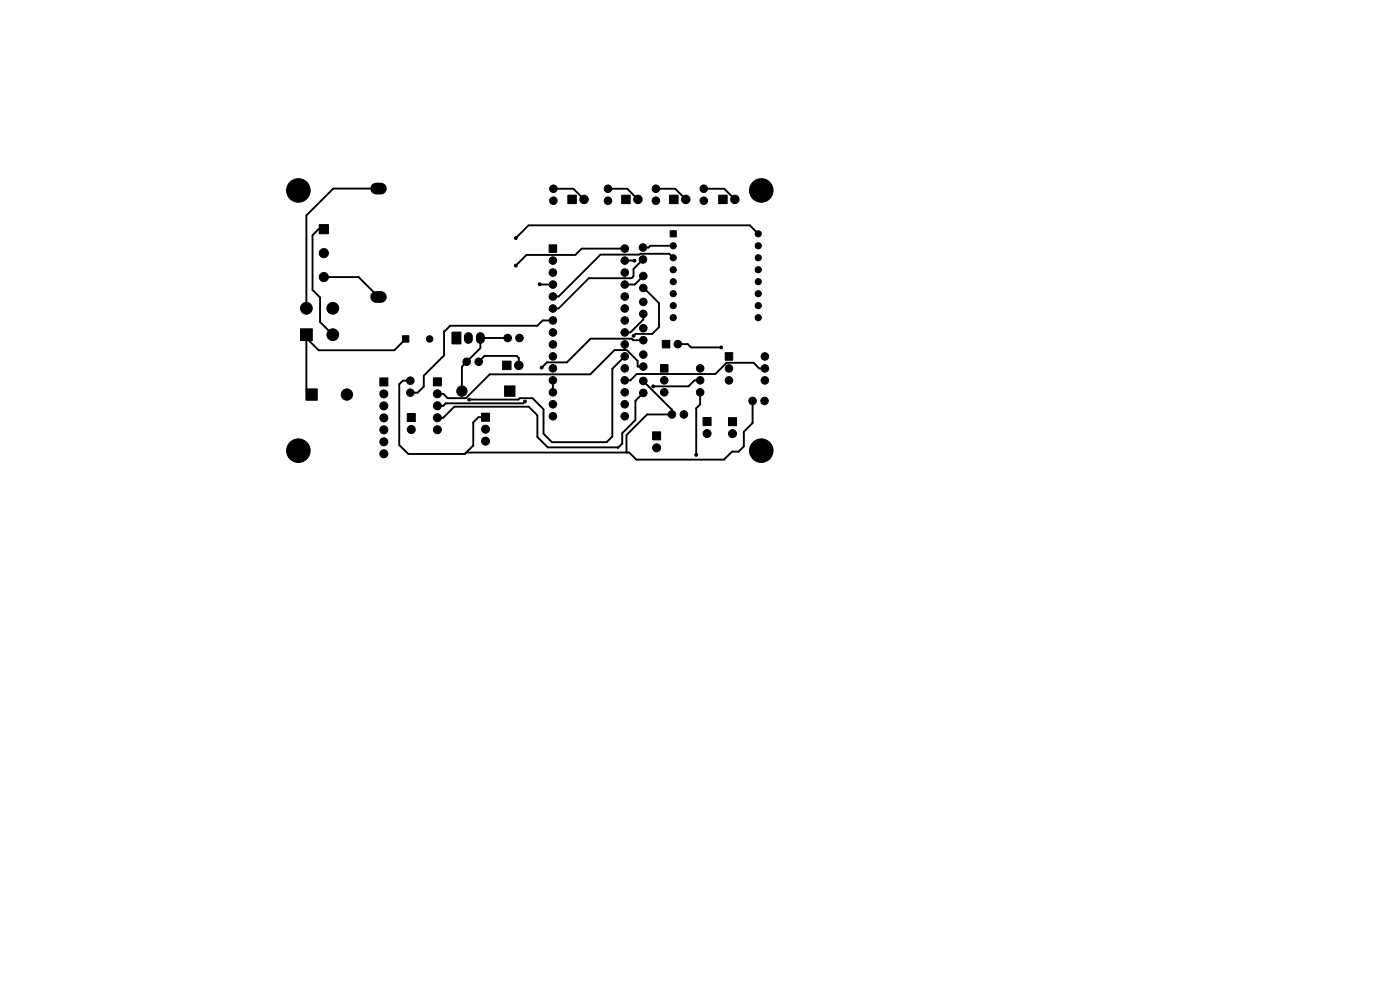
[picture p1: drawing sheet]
<svg xmlns="http://www.w3.org/2000/svg" width="297mm" height="210mm" viewBox="0 0 297 210" stroke-linecap="round" stroke-linejoin="round" font-family="sans-serif">
<g fill="#000" stroke="#000" stroke-width=".21">
<path d="M67.7 47.6h2v2h-2zM116.5 51.9h1.6v1.6h-1.6zM120.5 41.4h1.8v1.8h-1.8zM131.9 41.4h1.8v1.8h-1.8zM142.1 41.4h1.8v1.8h-1.8zM142.2 48.9h1.3v1.4h-1.3zM152.5 41.4h1.8v1.8h-1.8zM63.7 69.7h2.6v2.6h-2.6zM85.4 71.2h1.3v1.4h-1.3zM95.9 70.4h1.9v2.6h-1.9zM106.6 76.6h1.8v1.8h-1.8zM140.1 77.3h1.6v1.6h-1.6z"/>
<path d="M140.5 72.2h1.6v1.6h-1.6zM153.8 74.8h1.6v1.6h-1.6zM64.9 82.5h2.4v2.4h-2.4zM80.6 80.2h1.7v1.7h-1.7zM86.4 87.7h1.7v1.7h-1.7zM91.9 80.1h1.7v1.7h-1.7zM102.1 87.7h1.7v1.7h-1.7zM107.1 81.9h2.2v2.2h-2.2zM138.5 91.6h1.7v1.7h-1.7zM149.2 88.6h1.7v1.7h-1.7zM154.6 88.6h1.6v1.7h-1.6z"/>
<circle cx="63.3" cy="40.4" r="2.5"/>
<circle cx="68.7" cy="58.8" r=".97"/>
<circle cx="68.7" cy="53.7" r=".97"/>
<circle cx="109.4" cy="56.3" r=".3"/>
<circle cx="109.4" cy="50.5" r=".3"/>
<circle cx="117.3" cy="55.3" r=".8"/>
<circle cx="117.3" cy="57.8" r=".8"/>
<circle cx="117.4" cy="42.6" r=".8"/>
<circle cx="117.4" cy="40" r=".8"/>
<circle cx="123.9" cy="42.3" r=".9"/>
<circle cx="129" cy="42.6" r=".8"/>
<circle cx="129" cy="40" r=".8"/>
<circle cx="132.5" cy="57.8" r=".8"/>
<circle cx="132.5" cy="52.7" r=".8"/>
<circle cx="132.5" cy="55.3" r=".8"/>
<circle cx="134.6" cy="55.3" r=".3"/>
<circle cx="135.3" cy="42.3" r=".9"/>
<circle cx="136.4" cy="55" r=".8"/>
<circle cx="136.4" cy="52.5" r=".8"/>
<circle cx="136.5" cy="58.6" r=".8"/>
<circle cx="139.1" cy="40" r=".8"/>
<circle cx="139.1" cy="42.6" r=".8"/>
<circle cx="142.8" cy="54.7" r=".65"/>
<circle cx="142.8" cy="57.2" r=".65"/>
<circle cx="142.8" cy="59.8" r=".65"/>
<circle cx="142.8" cy="52.1" r=".65"/>
<circle cx="145.5" cy="42.3" r=".9"/>
<circle cx="149.3" cy="40" r=".8"/>
<circle cx="149.3" cy="42.6" r=".8"/>
<circle cx="155.9" cy="42.3" r=".9"/>
<circle cx="160.9" cy="59.8" r=".65"/>
<circle cx="160.9" cy="54.7" r=".65"/>
<circle cx="160.9" cy="49.6" r=".65"/>
<circle cx="160.9" cy="52.1" r=".65"/>
<circle cx="160.9" cy="57.2" r=".65"/>
<circle cx="161.5" cy="40.4" r="2.5"/>
<circle cx="65" cy="65.4" r="1.25"/>
<circle cx="70.6" cy="65.4" r="1.25"/>
<circle cx="70.6" cy="71" r="1.25"/>
<circle cx="91.1" cy="71.9" r=".68"/>
<circle cx="99" cy="76.7" r=".8"/>
<circle cx="101.5" cy="76.7" r=".8"/>
<circle cx="107.7" cy="71.7" r=".8"/>
<circle cx="110.1" cy="77.5" r=".9"/>
<circle cx="110.2" cy="71.7" r=".8"/>
<circle cx="114.5" cy="60.3" r=".3"/>
<circle cx="114.9" cy="78" r=".3"/>
<circle cx="117.3" cy="75.6" r=".8"/>
<circle cx="117.3" cy="73.1" r=".8"/>
<circle cx="117.3" cy="70.5" r=".8"/>
<circle cx="117.3" cy="65.4" r=".8"/>
<circle cx="117.3" cy="60.4" r=".8"/>
<circle cx="117.3" cy="62.9" r=".8"/>
<circle cx="117.3" cy="68" r=".8"/>
<circle cx="117.3" cy="78.1" r=".8"/>
<circle cx="132.5" cy="62.9" r=".8"/>
<circle cx="132.5" cy="73.1" r=".8"/>
<circle cx="132.5" cy="68" r=".8"/>
<circle cx="132.5" cy="65.4" r=".8"/>
<circle cx="132.5" cy="60.4" r=".8"/>
<circle cx="132.5" cy="75.6" r=".8"/>
<circle cx="132.5" cy="70.5" r=".8"/>
<circle cx="132.5" cy="78.1" r=".8"/>
<circle cx="134.4" cy="71.2" r=".3"/>
<circle cx="136.5" cy="77.8" r=".8"/>
<circle cx="136.5" cy="64" r=".8"/>
<circle cx="136.5" cy="72.2" r=".8"/>
<circle cx="136.5" cy="66.6" r=".8"/>
<circle cx="136.5" cy="75.2" r=".8"/>
<circle cx="136.5" cy="69.6" r=".8"/>
<circle cx="136.5" cy="61.1" r=".8"/>
<circle cx="142.8" cy="67.4" r=".65"/>
<circle cx="142.8" cy="62.3" r=".65"/>
<circle cx="142.8" cy="64.8" r=".65"/>
<circle cx="143.8" cy="73" r=".8"/>
<circle cx="148.5" cy="78.1" r=".8"/>
<circle cx="153" cy="73.7" r=".3"/>
<circle cx="154.6" cy="78.2" r=".8"/>
<circle cx="160.9" cy="62.3" r=".65"/>
<circle cx="160.9" cy="67.4" r=".65"/>
<circle cx="160.9" cy="64.8" r=".65"/>
<circle cx="162.3" cy="78.2" r=".8"/>
<circle cx="162.3" cy="75.6" r=".8"/>
<circle cx="63.3" cy="95.6" r="2.5"/>
<circle cx="73.6" cy="83.7" r="1.2"/>
<circle cx="81.4" cy="86.1" r=".85"/>
<circle cx="81.4" cy="88.6" r=".85"/>
<circle cx="81.4" cy="91.2" r=".85"/>
<circle cx="81.4" cy="93.7" r=".85"/>
<circle cx="81.4" cy="96.3" r=".85"/>
<circle cx="81.4" cy="83.6" r=".85"/>
<circle cx="87" cy="80.8" r=".8"/>
<circle cx="87" cy="83.3" r=".8"/>
<circle cx="87.2" cy="91.1" r=".85"/>
<circle cx="92.8" cy="83.5" r=".85"/>
<circle cx="92.8" cy="86.1" r=".85"/>
<circle cx="92.8" cy="91.2" r=".85"/>
<circle cx="92.8" cy="88.6" r=".85"/>
<circle cx="98" cy="83" r="1.1"/>
<circle cx="99.5" cy="84.8" r=".3"/>
<circle cx="103" cy="93.6" r=".85"/>
<circle cx="103" cy="91" r=".85"/>
<circle cx="111.4" cy="85.2" r=".3"/>
<circle cx="117.3" cy="83.2" r=".8"/>
<circle cx="117.3" cy="88.3" r=".8"/>
<circle cx="117.3" cy="80.7" r=".8"/>
<circle cx="117.3" cy="85.8" r=".8"/>
<circle cx="132.5" cy="85.8" r=".8"/>
<circle cx="132.5" cy="88.3" r=".8"/>
<circle cx="132.5" cy="80.7" r=".8"/>
<circle cx="132.5" cy="83.2" r=".8"/>
<circle cx="136.5" cy="83.3" r=".8"/>
<circle cx="136.5" cy="80.8" r=".8"/>
<circle cx="138.6" cy="82" r=".3"/>
<circle cx="139.3" cy="95" r=".85"/>
<circle cx="140.9" cy="80.7" r=".8"/>
<circle cx="140.9" cy="83.2" r=".8"/>
<circle cx="142.5" cy="87.9" r=".8"/>
<circle cx="145.1" cy="87.9" r=".8"/>
<circle cx="147.7" cy="96.5" r=".3"/>
<circle cx="148.5" cy="83.2" r=".8"/>
<circle cx="148.5" cy="80.7" r=".8"/>
<circle cx="150" cy="92" r=".85"/>
<circle cx="154.6" cy="80.7" r=".8"/>
<circle cx="155.4" cy="92" r=".85"/>
<circle cx="159.7" cy="85" r=".8"/>
<circle cx="161.5" cy="95.6" r="2.5"/>
<circle cx="162.2" cy="85" r=".8"/>
<circle cx="162.3" cy="80.7" r=".8"/>
</g>
<path d="M99.4 71.4v.6M101.9 71.4v.6" fill="none" stroke="#000" stroke-width="1.9"/>
<path d="M79.8 40h1M79.8 63h1" fill="none" stroke="#000" stroke-width="2.5"/>
<g fill="none" stroke="#000" stroke-width=".4">
<path d="M80.3 40h-9.6l-5.7 5.7v19.7M68.7 48.6h-1.1l-1.3 1.3v11.6l1.6 1.6v5.2l2.7 2.7M68.7 58.8h7.4l4.2 4.2M117.4 40h4.2l2.3 2.3M124.9 59h.1M124.9 59l-6.4 6.4h-1.2M129 40h4.1l2.2 2.3M132.5 55.3h2.1M132.5 52.7h-9.1l-1.3 1.4h-10.4l-2.3 2.2M136.4 55l-2 2v1.6l-.4 .4h-9.1M136.5 58.6l-1.8 1.8h-2.2M139.1 40h4.1l2.3 2.3"/>
<path d="M142.8 54.7l-.8-.9-14.6 .2-8.9 8.9h-1.2M142.8 52.1h-4.8l-.4 .4h-1.2M149.3 40h4.3l2.3 2.3M160.9 49.6l-1.8-1.8h-47l-2.7 2.7M65 71v11.6l1.1 1.1M65 71.7l2.6 2.6h16.1l2.4-2.4M101.5 76.7l1.3-1.2h6.8l.5 .5v1.5M107.7 71.7h-5.8v2.1l-3.9 4v5.2M114.5 60.3l2.8 .1M117.3 68h-2.2l-1.1 1.1h-18.5l-1.3 1.2v5.1l-4.3 4.3v2.3l-1.3 1.3h-1.5M132.5 75.6l-2.6 2.6v14.4l-1.2 1.2h-11.6l-1.8-1.8v-5.2l-2.3-2.3h-2.7l-.3 .3h-10.5M132.5 73.1v1.2"/>
<path d="M136.5 61.1l3.3 3.2v5.1l-1.4 1.4h-3.6l-.4 .4M136.5 77.8h-1.2v-1.2l-2.3-2.3h-2.6l-5.2 5.1h-21.3l-5.1 5.1h-3.8l-1-1h-1.2M136.5 66.6v1.2l-2.8 2.7h-1.2M136.5 72.2h-2.2l-.3-.4h-8.7l-5 5.1h-4.3l-1.1 1.1M143.8 73h2.1l.7 .7h6.4M162.3 78.2h-1.2l-1.2-1.2h-5.8l-2.3 2.3h-16.7l-1.4 1.4h-1.2M87.1 80.8h-1.7l-.7 .7v12.9l1.9 1.9h12l1.8-1.8v-4.9l1.1-1.1h1.5M111.4 85.2l-.4 .4h-16.4l-.6 .5h-1.2M117.3 80.7v2.5M136.5 80.8h.1M136.5 83.3l-1.7 1.7v4.1l-2.8 2.8v2.2l-.9 .9-14.9-.1-2.2-2.2v-4.6l-1.8-1.8h-15.8l-2.4 2.3h-1.2M136.5 80.8l6 6.1v1h-5.2l-4.4 4.4 .1 3.7"/>
<path d="M148.5 83.2v2.6l-.8 .8v9.9M148.5 80.7h-1.2l-1.2 1.3h-7.5M159.7 85.1v4.6l-1.9 1.9v3.1l-1.1 1.1h-1.4l-1.7 1.7h-18.6l-1.5-1.5h-34.6"/>
</g>
</svg>
